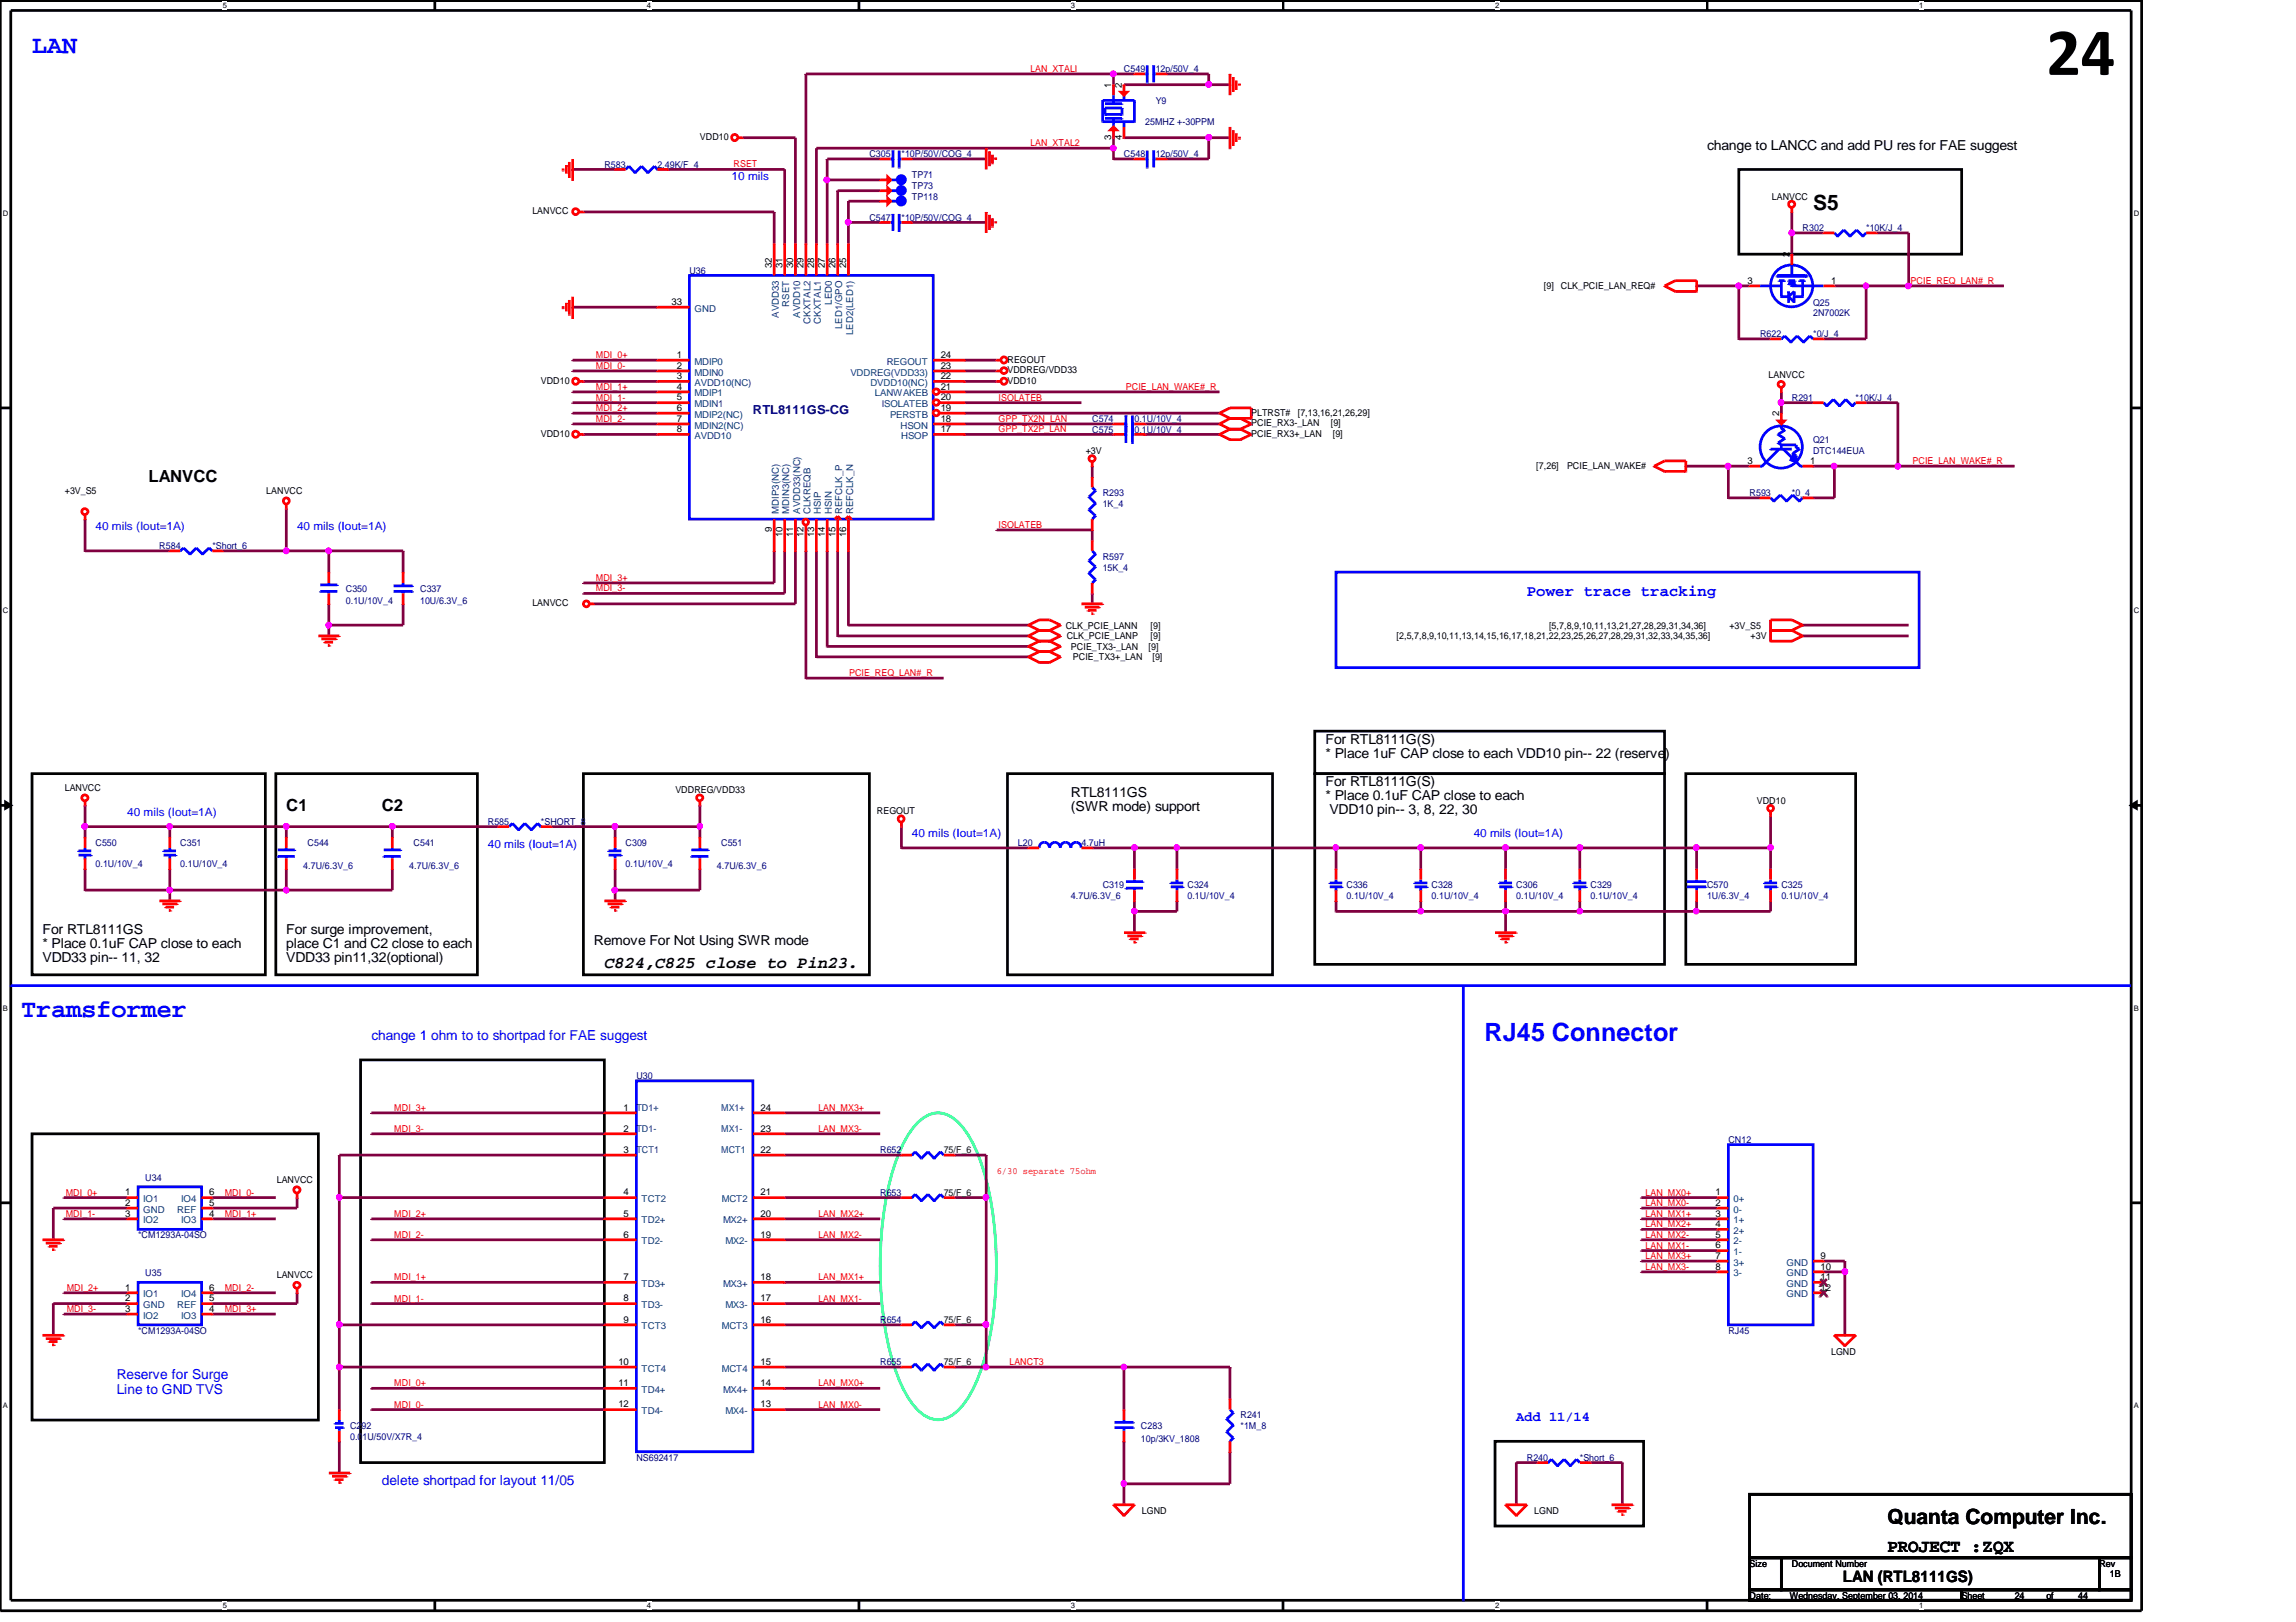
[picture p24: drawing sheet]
<svg xmlns="http://www.w3.org/2000/svg" width="297mm" height="210mm" viewBox="0 0 297 210" stroke-linecap="round" stroke-linejoin="round" font-family="sans-serif">
<defs><g id="words">
<text font-size="8.8" x="264.7" y="9.7">24</text>
<g font-size="3.3" fill="#00f">
<text x="4.1" y="6.8">LAN</text>
<text x="2.7" y="131.6">Tramsformer</text>
<text x="192.1" y="134.7">RJ45 Connector</text>
</g>
<g font-size="2.7">
<text x="234.6" y="27.2">S5</text>
<text x="244.2" y="197.3">Quanta Computer Inc.</text>
</g>
<text font-size="2.3" x="244.2" y="200.8">PROJECT :ZQX</text>
<g font-size="2.2">
<text x="19.2" y="62.4">LANVCC</text>
<text x="37" y="104.9">C1</text>
<text x="49.4" y="104.9">C2</text>
<text x="78.2" y="125.3">C824,C825 close to Pin23.</text>
</g>
<text font-size="2" fill="#00f" x="197.5" y="77.1">Power trace tracking</text>
<text font-size="2" x="238.4" y="204.8">LAN (RTL8111GS)</text>
<g font-size="1.8">
<text x="220.8" y="19.4">change to LANCC and add PU res for FAE suggest</text>
<text x="171.5" y="96.2">For RTL8111G(S)</text>
<text x="171.5" y="98">* Place 1uF CAP close to each VDD10 pin-- 22 (reserve)</text>
<text x="171.5" y="101.7">For RTL8111G(S)</text>
<text x="138.6" y="103.1">RTL8111GS</text>
<text x="138.6" y="104.9">(SWR mode) support</text>
<text x="171.5" y="103.5">* Place 0.1uF CAP close to each</text>
<text x="172" y="105.4">VDD10 pin-- 3, 8, 22, 30</text>
<text x="5.5" y="120.9">For RTL8111GS</text>
<text x="5.5" y="122.7">* Place 0.1uF CAP close to each</text>
<text x="5.5" y="124.5">VDD33 pin-- 11, 32</text>
<text x="37" y="120.9">For surge improvement,</text>
<text x="37" y="122.7">place C1 and C2 close to each</text>
<text x="37" y="124.5">VDD33 pin11,32(optional)</text>
<text x="76.8" y="122.3">Remove For Not Using SWR mode</text>
</g>
<g font-size="1.8" fill="#00f">
<text x="48" y="134.6">change 1 ohm to to shortpad for FAE suggest</text>
<text x="15.1" y="178.5">Reserve for Surge</text>
<text x="15.1" y="180.3">Line to GND TVS</text>
<text x="196.2" y="183.9">Add 11/14</text>
<text x="49.4" y="192.2">delete shortpad for layout 11/05</text>
</g>
<text font-size="1.6" fill="#000080" x="97.4" y="53.6">RTL8111GS-CG</text>
<g font-size="1.5" fill="#00f">
<text x="94.7" y="23.3">10 mils</text>
<text x="12.4" y="68.5">40 mils (Iout=1A)</text>
<text x="38.4" y="68.5">40 mils (Iout=1A)</text>
<text x="16.5" y="105.6">40 mils (Iout=1A)</text>
<text x="63.1" y="109.7">40 mils (Iout=1A)</text>
<text x="118" y="108.3">40 mils (Iout=1A)</text>
<text x="190.7" y="108.3">40 mils (Iout=1A)</text>
</g>
<g font-size="1.2" fill="#f00">
<text x="133.3" y="9.3">LAN_XTALI</text>
<text x="94.9" y="21.7">RSET</text>
<text x="133.3" y="18.9">LAN_XTAL2</text>
<text x="247.2" y="36.7">PCIE_REQ_LAN#_R</text>
<text x="77.1" y="46.4">MDI_0+</text>
<text x="77.1" y="47.8">MDI_0-</text>
<text x="77.1" y="50.5">MDI_1+</text>
<text x="77.1" y="51.9">MDI_1-</text>
<text x="77.1" y="53.2">MDI_2+</text>
<text x="129.2" y="51.9">ISOLATEB</text>
<text x="145.7" y="50.5">PCIE_LAN_WAKE#_R</text>
<text x="77.1" y="54.6">MDI_2-</text>
<text x="129.2" y="54.6">GPP_TX2N_LAN</text>
<text x="129.2" y="56">GPP_TX2P_LAN</text>
<text x="247.4" y="60.1">PCIE_LAN_WAKE#_R</text>
<text x="129.2" y="68.3">ISOLATEB</text>
<text x="77.1" y="75.2">MDI_3+</text>
<text x="77.1" y="76.5">MDI_3-</text>
<text x="109.9" y="87.5">PCIE_REQ_LAN#_R</text>
<text x="51" y="143.8">MDI_3+</text>
<text x="105.9" y="143.8">LAN_MX3+</text>
<text x="51" y="146.5">MDI_3-</text>
<text x="105.9" y="146.5">LAN_MX3-</text>
<text x="8.5" y="154.7">MDI_0+</text>
<text x="29.1" y="154.7">MDI_0-</text>
<text x="128.9" y="151.9">6/30 separate 75ohm</text>
<text x="212.9" y="154.7">LAN_MX0+</text>
<text x="8.5" y="157.5">MDI_1-</text>
<text x="29.1" y="157.5">MDI_1+</text>
<text x="51" y="157.5">MDI_2+</text>
<text x="51" y="160.2">MDI_2-</text>
<text x="105.9" y="157.5">LAN_MX2+</text>
<text x="105.9" y="160.2">LAN_MX2-</text>
<text x="212.9" y="158.8">LAN_MX2+</text>
<text x="212.9" y="161.6">LAN_MX1-</text>
<text x="212.9" y="157.5">LAN_MX1+</text>
<text x="212.9" y="160.2">LAN_MX2-</text>
<text x="212.9" y="156.1">LAN_MX0-</text>
<text x="8.6" y="167">MDI_2+</text>
<text x="29.1" y="167">MDI_2-</text>
<text x="51" y="165.7">MDI_1+</text>
<text x="105.9" y="165.7">LAN_MX1+</text>
<text x="212.9" y="164.3">LAN_MX3-</text>
<text x="212.9" y="162.9">LAN_MX3+</text>
<text x="8.6" y="169.8">MDI_3-</text>
<text x="29.1" y="169.8">MDI_3+</text>
<text x="51" y="168.4">MDI_1-</text>
<text x="105.9" y="168.4">LAN_MX1-</text>
<text x="51" y="179.4">MDI_0+</text>
<text x="105.9" y="179.4">LAN_MX0+</text>
<text x="130.6" y="176.7">LANCT3</text>
<text x="51" y="182.2">MDI_0-</text>
<text x="105.9" y="182.2">LAN_MX0-</text>
</g>
<g font-size="1.2">
<text x="143.8" y="11.3" transform="rotate(-90 143.8 11.3)">1</text>
<text x="145.1" y="11.3" transform="rotate(-90 145.1 11.3)">2</text>
<text x="90.5" y="18.1">VDD10</text>
<text x="143.8" y="18.1" transform="rotate(-90 143.8 18.1)">3</text>
<text x="145.1" y="18.1" transform="rotate(-90 145.1 18.1)">4</text>
<text x="68.9" y="27.7">LANVCC</text>
<text x="229.2" y="25.8">LANVCC</text>
<text x="99.9" y="34.7" transform="rotate(-90 99.9 34.7)">32</text>
<text x="101.2" y="34.7" transform="rotate(-90 101.2 34.7)">31</text>
<text x="102.6" y="34.7" transform="rotate(-90 102.6 34.7)">30</text>
<text x="104" y="34.7" transform="rotate(-90 104 34.7)">29</text>
<text x="105.3" y="34.7" transform="rotate(-90 105.3 34.7)">28</text>
<text x="106.7" y="34.7" transform="rotate(-90 106.7 34.7)">27</text>
<text x="108.1" y="34.7" transform="rotate(-90 108.1 34.7)">26</text>
<text x="109.5" y="34.7" transform="rotate(-90 109.5 34.7)">25</text>
<text x="231.5" y="33.3" transform="rotate(-90 231.5 33.3)">2</text>
<text x="86.9" y="39.5">33</text>
<text x="199.7" y="37.3">[9]</text>
<text x="201.9" y="37.3">CLK_PCIE_LAN_REQ#</text>
<text x="226.1" y="36.7">3</text>
<text x="236.9" y="36.7">1</text>
<text x="87.5" y="46.3">1</text>
<text x="87.5" y="47.7">2</text>
<text x="121.7" y="46.3">24</text>
<text x="121.7" y="47.7">23</text>
<text x="130.3" y="46.9">REGOUT</text>
<text x="70" y="49.7">VDD10</text>
<text x="87.5" y="49.1">3</text>
<text x="87.5" y="50.4">4</text>
<text x="87.5" y="51.8">5</text>
<text x="87.5" y="53.2">6</text>
<text x="121.7" y="51.8">20</text>
<text x="121.7" y="53.2">19</text>
<text x="121.7" y="50.4">21</text>
<text x="121.7" y="49.1">22</text>
<text x="130.3" y="48.3">VDDREG/VDD33</text>
<text x="130.3" y="49.7">VDD10</text>
<text x="161.9" y="53.8">PLTRST#</text>
<text x="167.9" y="53.8">[7,13,16,21,26,29]</text>
<text x="228.8" y="48.9">LANVCC</text>
<text x="230.2" y="53.9" transform="rotate(-90 230.2 53.9)">2</text>
<text x="70" y="56.6">VDD10</text>
<text x="87.5" y="55.9">8</text>
<text x="87.5" y="54.6">7</text>
<text x="121.7" y="55.9">17</text>
<text x="121.7" y="54.6">18</text>
<text x="140.5" y="58.7">+3V</text>
<text x="161.9" y="56.6">PCIE_RX3+_LAN</text>
<text x="161.9" y="55.2">PCIE_RX3-_LAN</text>
<text x="172.2" y="55.2">[9]</text>
<text x="172.4" y="56.6">[9]</text>
<text x="8.4" y="64">+3V_S5</text>
<text x="34.5" y="64">LANVCC</text>
<text x="198.8" y="60.7">[7,26]</text>
<text x="202.7" y="60.7">PCIE_LAN_WAKE#</text>
<text x="226.1" y="60">3</text>
<text x="234.2" y="60">1</text>
<text x="99.9" y="68.8" transform="rotate(-90 99.9 68.8)">9</text>
<text x="101.2" y="69.5" transform="rotate(-90 101.2 69.5)">10</text>
<text x="102.6" y="69.5" transform="rotate(-90 102.6 69.5)">11</text>
<text x="104" y="69.5" transform="rotate(-90 104 69.5)">12</text>
<text x="105.3" y="69.5" transform="rotate(-90 105.3 69.5)">13</text>
<text x="106.7" y="69.5" transform="rotate(-90 106.7 69.5)">14</text>
<text x="108.1" y="69.5" transform="rotate(-90 108.1 69.5)">15</text>
<text x="109.5" y="69.5" transform="rotate(-90 109.5 69.5)">16</text>
<text x="68.9" y="78.5">LANVCC</text>
<text x="137.9" y="81.4">CLK_PCIE_LANN</text>
<text x="138" y="82.7">CLK_PCIE_LANP</text>
<text x="148.8" y="81.4">[9]</text>
<text x="148.8" y="82.7">[9]</text>
<text x="180.7" y="82.7">[2,5,7,8,9,10,11,13,14,15,16,17,18,21,22,23,25,26,27,28,29,31,32,33,34,35,36]</text>
<text x="200.4" y="81.4">[5,7,8,9,10,11,13,21,27,28,29,31,34,36]</text>
<text x="223.7" y="81.4">+3V_S5</text>
<text x="226.5" y="82.7">+3V</text>
<text x="138.6" y="84.1">PCIE_TX3-_LAN</text>
<text x="138.8" y="85.5">PCIE_TX3+_LAN</text>
<text x="148.6" y="84.1">[9]</text>
<text x="149.1" y="85.5">[9]</text>
<text x="8.4" y="102.4">LANVCC</text>
<text x="87.4" y="102.6">VDDREG/VDD33</text>
<text x="113.5" y="105.4">REGOUT</text>
<text x="227.3" y="104">VDD10</text>
<text x="80.7" y="143.7">1</text>
<text x="98.4" y="143.7">24</text>
<text x="80.7" y="146.4">2</text>
<text x="80.7" y="149.2">3</text>
<text x="98.4" y="146.4">23</text>
<text x="98.4" y="149.2">22</text>
<text x="16.2" y="154.7">1</text>
<text x="27" y="154.7">6</text>
<text x="35.8" y="153.1">LANVCC</text>
<text x="80.7" y="154.7">4</text>
<text x="98.4" y="154.7">21</text>
<text x="222" y="154.7">1</text>
<text x="16.2" y="157.4">3</text>
<text x="16.2" y="156">2</text>
<text x="27" y="157.4">4</text>
<text x="27" y="156">5</text>
<text x="80.7" y="157.4">5</text>
<text x="80.7" y="160.1">6</text>
<text x="98.4" y="160.1">19</text>
<text x="98.4" y="157.4">20</text>
<text x="222" y="161.5">6</text>
<text x="222" y="158.8">4</text>
<text x="222" y="160.1">5</text>
<text x="222" y="157.4">3</text>
<text x="222" y="156">2</text>
<text x="16.2" y="167">1</text>
<text x="27" y="167">6</text>
<text x="35.8" y="165.4">LANVCC</text>
<text x="80.7" y="165.7">7</text>
<text x="98.4" y="165.7">18</text>
<text x="222" y="164.3">8</text>
<text x="222" y="162.9">7</text>
<text x="235.5" y="162.9">9</text>
<text x="235.5" y="164.3">10</text>
<text x="235.5" y="167">12</text>
<text x="235.5" y="165.7">11</text>
<text x="16.2" y="169.8">3</text>
<text x="16.2" y="168.4">2</text>
<text x="27" y="169.8">4</text>
<text x="27" y="168.4">5</text>
<text x="80.7" y="168.4">8</text>
<text x="80.7" y="171.2">9</text>
<text x="98.4" y="171.2">16</text>
<text x="98.4" y="168.4">17</text>
<text x="80" y="176.6">10</text>
<text x="80" y="179.4">11</text>
<text x="98.4" y="179.4">14</text>
<text x="98.4" y="176.6">15</text>
<text x="236.9" y="175.3">LGND</text>
<text x="80" y="182.1">12</text>
<text x="98.4" y="182.1">13</text>
<text x="147.7" y="195.9">LGND</text>
<text x="198.5" y="195.9">LGND</text>
<text x="226.4" y="202.7">Size</text>
<text x="231.8" y="202.7">Document Number</text>
<text x="271.6" y="202.7">Rev</text>
<text x="226.4" y="206.9">Date:</text>
<text x="231.6" y="206.9">Wednesday, September 03, 2014</text>
<text x="253.8" y="206.9">Sheet</text>
<text x="260.6" y="206.9">24</text>
<text x="264.7" y="206.9">of</text>
<text x="268.9" y="206.9">44</text>
<text x="273" y="204.1">1B</text>
</g>
<g font-size="1.2" fill="#000080">
<text x="145.4" y="9.4">C549</text>
<text x="149.5" y="9.4">12p/50V_4</text>
<text x="148.2" y="16.2">25MHZ +-30PPM</text>
<text x="149.5" y="13.5">Y9</text>
<text x="78.2" y="21.7">R583</text>
<text x="85" y="21.7">2.49K/F_4</text>
<text x="112.5" y="20.3">C305</text>
<text x="116.6" y="20.3">*10P/50V/COG_4</text>
<text x="118" y="23.1">TP71</text>
<text x="145.4" y="20.3">C548</text>
<text x="149.5" y="20.3">12p/50V_4</text>
<text x="112.5" y="28.6">C547</text>
<text x="116.6" y="28.6">*10P/50V/COG_4</text>
<text x="118" y="25.8">TP118</text>
<text x="118" y="24.4">TP73</text>
<text x="233.2" y="29.9">R302</text>
<text x="241.4" y="29.9">*10K/J_4</text>
<text x="89.2" y="35.4">U36</text>
<text x="234.6" y="39.5">Q25</text>
<text x="234.6" y="40.9">2N7002K</text>
<text x="227.7" y="43.6">R622</text>
<text x="234.6" y="43.6">*0/J_4</text>
<text x="231.8" y="51.9">R291</text>
<text x="240.1" y="51.9">*10K/J_4</text>
<text x="141.3" y="56">C575</text>
<text x="141.3" y="54.6">C574</text>
<text x="146.8" y="56">0.1U/10V_4</text>
<text x="146.8" y="54.6">0.1U/10V_4</text>
<text x="234.6" y="57.4">Q21</text>
<text x="234.6" y="58.7">DTC144EUA</text>
<text x="142.7" y="64.2">R293</text>
<text x="142.7" y="65.6">1K_4</text>
<text x="226.4" y="64.2">R593</text>
<text x="231.8" y="64.2">*0_4</text>
<text x="20.6" y="71.1">R584</text>
<text x="27.5" y="71.1">*Short_6</text>
<text x="44.7" y="76.6">C350</text>
<text x="54.4" y="76.6">C337</text>
<text x="142.7" y="72.4">R597</text>
<text x="142.7" y="73.8">15K_4</text>
<text x="44.7" y="78.2">0.1U/10V_4</text>
<text x="54.4" y="78.2">10U/6.3V_6</text>
<text x="63.1" y="106.7">R585</text>
<text x="70" y="106.7">*SHORT_8</text>
<text x="12.4" y="109.5">C550</text>
<text x="12.4" y="112.2">0.1U/10V_4</text>
<text x="23.3" y="109.5">C351</text>
<text x="23.3" y="112.2">0.1U/10V_4</text>
<text x="39.2" y="112.5">4.7U/6.3V_6</text>
<text x="39.8" y="109.5">C544</text>
<text x="53" y="112.5">4.7U/6.3V_6</text>
<text x="53.5" y="109.5">C541</text>
<text x="80.9" y="109.5">C309</text>
<text x="80.9" y="112.2">0.1U/10V_4</text>
<text x="92.7" y="112.5">4.7U/6.3V_6</text>
<text x="93.3" y="109.5">C551</text>
<text x="131.7" y="109.5">L20</text>
<text x="139.9" y="109.5">4.7uH</text>
<text x="138.6" y="116.3">4.7U/6.3V_6</text>
<text x="142.7" y="115">C319</text>
<text x="153.6" y="115">C324</text>
<text x="153.6" y="116.3">0.1U/10V_4</text>
<text x="174.2" y="115">C336</text>
<text x="174.2" y="116.3">0.1U/10V_4</text>
<text x="185.2" y="115">C328</text>
<text x="185.2" y="116.3">0.1U/10V_4</text>
<text x="196.2" y="115">C306</text>
<text x="196.2" y="116.3">0.1U/10V_4</text>
<text x="205.8" y="115">C329</text>
<text x="205.8" y="116.3">0.1U/10V_4</text>
<text x="220.8" y="115">C570</text>
<text x="220.8" y="116.3">1U/6.3V_4</text>
<text x="230.5" y="115">C325</text>
<text x="230.5" y="116.3">0.1U/10V_4</text>
<text x="82.3" y="139.7">U30</text>
<text x="113.9" y="149.3">R652</text>
<text x="223.6" y="147.9">CN12</text>
<text x="18.8" y="152.8">U34</text>
<text x="113.9" y="154.7">R653</text>
<text x="17.9" y="160.2">*CM1293A-04SO</text>
<text x="18.8" y="165.2">U35</text>
<text x="17.9" y="172.6">*CM1293A-04SO</text>
<text x="113.9" y="171.2">R654</text>
<text x="223.6" y="172.6">RJ45</text>
<text x="113.9" y="176.7">R655</text>
<text x="45.3" y="184.9">C292</text>
<text x="147.6" y="184.9">C283</text>
<text x="160.5" y="183.6">R241</text>
<text x="160.5" y="184.9">*1M_8</text>
<text x="45.3" y="186.3">0.01U/50V/X7R_4</text>
<text x="82.3" y="189">NS692417</text>
<text x="147.6" y="186.6">10p/3KV_1808</text>
<text x="197.5" y="189">R240</text>
<text x="204.4" y="189">*Short_6</text>
</g>
<g font-size="1.2" fill="#004080">
<text x="89.9" y="40.3">GND</text>
<text x="100.8" y="41.1" transform="rotate(-90 100.8 41.1)">AVDD33</text>
<text x="102.1" y="39.7" transform="rotate(-90 102.1 39.7)">RSET</text>
<text x="103.5" y="41.1" transform="rotate(-90 103.5 41.1)">AVDD10</text>
<text x="104.9" y="41.9" transform="rotate(-90 104.9 41.9)">CKXTAL2</text>
<text x="106.2" y="41.9" transform="rotate(-90 106.2 41.9)">CKXTAL1</text>
<text x="107.6" y="39.4" transform="rotate(-90 107.6 39.4)">LED0</text>
<text x="89.9" y="47.2">MDIP0</text>
<text x="109" y="42.5" transform="rotate(-90 109 42.5)">LED1/GPO</text>
<text x="110.4" y="43.3" transform="rotate(-90 110.4 43.3)">LED2(LED1)</text>
<text x="114.7" y="47.2">REGOUT</text>
<text x="89.9" y="50">AVDD10(NC)</text>
<text x="89.9" y="48.6">MDIN0</text>
<text x="89.9" y="51.3">MDIP1</text>
<text x="89.9" y="52.7">MDIN1</text>
<text x="110" y="48.6">VDDREG(VDD33)</text>
<text x="112.6" y="50">DVDD10(NC)</text>
<text x="113.2" y="51.3">LANWAKEB</text>
<text x="114.1" y="52.7">ISOLATEB</text>
<text x="89.9" y="56.8">AVDD10</text>
<text x="89.9" y="55.5">MDIN2(NC)</text>
<text x="89.9" y="54.1">MDIP2(NC)</text>
<text x="115.1" y="54.1">PERSTB</text>
<text x="116.5" y="55.5">HSON</text>
<text x="116.6" y="56.8">HSOP</text>
<text x="100.8" y="66.5" transform="rotate(-90 100.8 66.5)">MDIP3(NC)</text>
<text x="102.1" y="66.5" transform="rotate(-90 102.1 66.5)">MDIN3(NC)</text>
<text x="103.5" y="66.5" transform="rotate(-90 103.5 66.5)">AVDD33(NC)</text>
<text x="104.9" y="66.5" transform="rotate(-90 104.9 66.5)">CLKREQB</text>
<text x="106.2" y="66.5" transform="rotate(-90 106.2 66.5)">HSIP</text>
<text x="107.6" y="66.5" transform="rotate(-90 107.6 66.5)">HSIN</text>
<text x="109" y="66.5" transform="rotate(-90 109 66.5)">REFCLK_P</text>
<text x="110.4" y="66.5" transform="rotate(-90 110.4 66.5)">REFCLK_N</text>
<text x="82.3" y="143.8">TD1+</text>
<text x="93.3" y="143.8">MX1+</text>
<text x="82.3" y="146.5">TD1-</text>
<text x="82.3" y="149.3">TCT1</text>
<text x="93.3" y="146.5">MX1-</text>
<text x="93.3" y="149.3">MCT1</text>
<text x="18.5" y="155.6">IO1</text>
<text x="23.4" y="155.6">IO4</text>
<text x="83" y="155.6">TCT2</text>
<text x="93.4" y="155.6">MCT2</text>
<text x="224.3" y="155.6">0+</text>
<text x="18.5" y="158.3">IO2</text>
<text x="18.5" y="156.9">GND</text>
<text x="22.9" y="156.9">REF</text>
<text x="23.4" y="158.3">IO3</text>
<text x="83" y="158.3">TD2+</text>
<text x="83" y="161">TD2-</text>
<text x="93.6" y="158.3">MX2+</text>
<text x="93.8" y="161">MX2-</text>
<text x="224.3" y="159.7">2+</text>
<text x="224.3" y="161">2-</text>
<text x="224.3" y="158.3">1+</text>
<text x="224.3" y="156.9">0-</text>
<text x="18.5" y="167.9">IO1</text>
<text x="23.4" y="167.9">IO4</text>
<text x="83" y="166.5">TD3+</text>
<text x="93.6" y="166.5">MX3+</text>
<text x="224.3" y="165.2">3-</text>
<text x="224.3" y="163.8">3+</text>
<text x="224.3" y="162.4">1-</text>
<text x="231.1" y="163.8">GND</text>
<text x="231.1" y="165.2">GND</text>
<text x="231.1" y="167.9">GND</text>
<text x="231.1" y="166.5">GND</text>
<text x="18.5" y="170.6">IO2</text>
<text x="18.5" y="169.3">GND</text>
<text x="22.9" y="169.3">REF</text>
<text x="23.4" y="170.6">IO3</text>
<text x="83" y="172">TCT3</text>
<text x="83" y="169.3">TD3-</text>
<text x="93.4" y="172">MCT3</text>
<text x="93.8" y="169.3">MX3-</text>
<text x="83" y="177.5">TCT4</text>
<text x="93.4" y="177.5">MCT4</text>
<text x="83" y="183">TD4-</text>
<text x="83" y="180.3">TD4+</text>
<text x="93.6" y="180.3">MX4+</text>
<text x="93.8" y="183">MX4-</text>
</g>
<g font-size="1.2" fill="#004000">
<text x="122.1" y="149.3">75/F_6</text>
<text x="122.1" y="154.7">75/F_6</text>
<text x="122.1" y="171.2">75/F_6</text>
<text x="122.1" y="176.7">75/F_6</text>
</g>
<g font-size="1">
<text x="28.8" y="1">5</text>
<text x="83.7" y="1">4</text>
<text x="138.6" y="1">3</text>
<text x="193.4" y="1">2</text>
<text x="248.3" y="1">1</text>
<text x=".4" y="27.9">D</text>
<text x="276.1" y="27.9">D</text>
<text x=".4" y="79.4">C</text>
<text x="276.1" y="79.4">C</text>
<text x=".4" y="130.8">B</text>
<text x="276.1" y="130.8">B</text>
<text x=".4" y="182.2">A</text>
<text x="276.1" y="182.2">A</text>
<text x="28.8" y="208.1">5</text>
<text x="83.7" y="208.1">4</text>
<text x="138.6" y="208.1">3</text>
<text x="193.4" y="208.1">2</text>
<text x="248.3" y="208.1">1</text>
</g>
</g></defs>
<path d="M0 0h277.1" fill="none" stroke="#000" stroke-width="1.1"/>
<path d="M0 0v208.4h277.1v-208.4M1.4 1.4h274.3v205.7h-274.3z" fill="none" stroke="#000" stroke-width=".35"/>
<g fill="#fff">
<path d="M28.8 .1h.6v1.1h-.6z"/>
<path d="M28.8 207.2h.6v1.1h-.6z"/>
</g>
<path d="M56.3 0v1.4M56.3 207.1v1.3" fill="none" stroke="#000" stroke-width=".35"/>
<g fill="#fff">
<path d="M83.7 .1h.5v1.1h-.5z"/>
<path d="M83.7 207.2h.5v1.1h-.5z"/>
</g>
<path d="M111.1 0v1.4M111.1 207.1v1.3" fill="none" stroke="#000" stroke-width=".35"/>
<g fill="#fff">
<path d="M138.6 .1h.5v1.1h-.5z"/>
<path d="M138.6 207.2h.5v1.1h-.5z"/>
</g>
<path d="M166 0v1.4M166 207.1v1.3" fill="none" stroke="#000" stroke-width=".35"/>
<g fill="#fff">
<path d="M193.4 .1h.6v1.1h-.6z"/>
<path d="M193.4 207.2h.6v1.1h-.6z"/>
</g>
<path d="M220.8 0v1.4M220.8 207.1v1.3" fill="none" stroke="#000" stroke-width=".35"/>
<g fill="#fff">
<path d="M248.3 .1h.5v1.1h-.5z"/>
<path d="M248.3 207.2h.5v1.1h-.5z"/>
<path d="M.4 27.1h.7v1.1h-.7z"/>
<path d="M276.1 27.1h.7v1.1h-.7z"/>
<path d="M.4 78.5h.7v1.1h-.7z"/>
<path d="M276.1 78.5h.7v1.1h-.7z"/>
</g>
<path d="M0 52.8h1.4M275.7 52.8h1.4" fill="none" stroke="#000" stroke-width=".35"/>
<g fill="#fff">
<path d="M.4 129.9h.6v1.1h-.6z"/>
<path d="M276.1 129.9h.6v1.1h-.6z"/>
</g>
<path d="M0 104.2h1.4M.7 103.8l.7 .4-.7 .4zM275.7 104.2l.7-.4v.8zM275.7 104.2h1.4" fill="none" stroke="#000" stroke-width=".35"/>
<path d="M.7 103.8l.7 .4-.7 .4zM275.7 104.2l.7-.4v.8z" fill="#000"/>
<g fill="#fff">
<path d="M.4 181.4h.6v1.1h-.6z"/>
<path d="M276.1 181.4h.6v1.1h-.6z"/>
</g>
<g fill="none" stroke="#000" stroke-width=".35">
<path d="M225 21.9h28.8v11h-28.8zM170.1 94.6h45.2v5.5h-45.2zM4.1 100.1h30.2v26.1h-30.2zM35.7 100.1h26.1v26.1h-26.1zM75.5 100.1h37v26.1h-37zM130.3 100.1h34.3v26.1h-34.3zM170.1 100.1h45.2v24.7h-45.2zM218.1 100.1h22v24.7h-22zM46.6 137.2h31.6v52.1h-31.6zM0 155.7h1.4M4.1 146.7h37.1v37.1h-37.1zM275.7 155.7h1.4"/>
<path d="M193.4 186.5h19.2v11h-19.2z"/>
</g>
<path d="M172.8 74h75.5v12.4h-75.5zM1.4 127.6h274.3M189.3 127.6v79.5" fill="none" stroke="#00f" stroke-width=".35"/>
<path d="M119 145a3.3 3.3 0 0 1 4.7 0 15 15 0 0 1 3.7 7.1 47.9 47.9 0 0 1 0 23.5 15 15 0 0 1-3.7 7.1 3.3 3.3 0 0 1-4.7 0 15 15 0 0 1-3.7-7.1 48.4 48.4 0 0 1 0-23.5 15 15 0 0 1 3.7-7.1z" fill="none" stroke="#00ff80" stroke-width=".35"/>
<path d="M50.8 107h13.7" fill="none" stroke="#800040" stroke-width=".35"/>
<circle cx="50.8" cy="106.9" r=".26" fill="#f0f"/>
<circle cx="50.8" cy="106.9" r=".26" fill="none" stroke="#f0f" stroke-width=".35"/>
<path d="M11 108.3v-1.3h11v1.3M11 112.4v2.8M22 112.4v4.2M141.3 109.7h5.5M204.4 116.6v1.3" fill="none" stroke="#800040" stroke-width=".35"/>
<circle cx="146.8" cy="109.7" r=".26" fill="#f0f"/>
<circle cx="146.8" cy="109.7" r=".26" fill="none" stroke="#f0f" stroke-width=".35"/>
<path d="M146.8 109.7v2.7M146.8 117.9v2.8M219.5 116.6v1.3" fill="none" stroke="#800040" stroke-width=".35"/>
<circle cx="146.8" cy="117.9" r=".25" fill="#f0f"/>
<circle cx="146.8" cy="117.9" r=".25" fill="none" stroke="#f0f" stroke-width=".35"/>
<path d="M146.8 116.6v1.3h5.5v-1.3M146.8 109.7h5.5v2.7M204.4 117.9h15.1" fill="none" stroke="#800040" stroke-width=".35"/>
<circle cx="219.5" cy="117.9" r=".25" fill="#f0f"/>
<circle cx="219.5" cy="117.9" r=".25" fill="none" stroke="#f0f" stroke-width=".35"/>
<circle cx="204.4" cy="117.9" r=".25" fill="#f0f"/>
<circle cx="204.4" cy="117.9" r=".25" fill="none" stroke="#f0f" stroke-width=".35"/>
<path d="M11 104.2v2.8M212.3 159.1h9.9M212.3 157.7h9.9M212.3 155h9.9M212.3 156.3h9.9M212.3 164.6h9.9M212.3 163.2h9.9M212.3 161.8h9.9M212.3 160.4h9.9" fill="none" stroke="#800040" stroke-width=".35"/>
<circle cx="11" cy="106.9" r=".26" fill="#f0f"/>
<circle cx="11" cy="106.9" r=".26" fill="none" stroke="#f0f" stroke-width=".35"/>
<path d="M79.6 107v1.3M90.5 112.4v2.8h-10.9v1.4M116.6 107v2.7M229.1 105.6v4.1" fill="none" stroke="#800040" stroke-width=".35"/>
<circle cx="79.5" cy="115.2" r=".26" fill="#f0f"/>
<circle cx="79.5" cy="115.2" r=".26" fill="none" stroke="#f0f" stroke-width=".35"/>
<path d="M90.5 104.2v2.8" fill="none" stroke="#800040" stroke-width=".35"/>
<path d="M90.4 106.7h.1l.2 .1v.3l-.2 .1-.1-.1z" fill-rule="evenodd" fill="#f0f"/>
<path d="M90.4 106.7h.1l.2 .1v.3l-.2 .1-.1-.1z" fill="none" stroke="#f0f" stroke-width=".35"/>
<path d="M79.6 107h10.9" fill="none" stroke="#800040" stroke-width=".35"/>
<circle cx="79.5" cy="106.9" r=".26" fill="#f0f"/>
<circle cx="79.5" cy="106.9" r=".26" fill="none" stroke="#f0f" stroke-width=".35"/>
<path d="M71.3 107h8.3M90.5 107v1.3M43.9 149.5h34.3M43.9 155v16.4" fill="none" stroke="#800040" stroke-width=".35"/>
<circle cx="43.9" cy="154.9" r=".26" fill="#f0f"/>
<circle cx="43.9" cy="154.9" r=".26" fill="none" stroke="#f0f" stroke-width=".35"/>
<path d="M43.9 149.5v5.5h34.3M43.9 171.4v11M43.9 176.9h34.3M43.9 186.5v4.1" fill="none" stroke="#800040" stroke-width=".35"/>
<circle cx="43.9" cy="176.9" r=".26" fill="#f0f"/>
<circle cx="43.9" cy="176.9" r=".26" fill="none" stroke="#f0f" stroke-width=".35"/>
<path d="M43.9 171.4h34.3" fill="none" stroke="#800040" stroke-width=".35"/>
<circle cx="43.9" cy="171.4" r=".26" fill="#f0f"/>
<circle cx="43.9" cy="171.4" r=".26" fill="none" stroke="#f0f" stroke-width=".35"/>
<path d="M11 115.2h11M79.6 112.4v2.8M238.7 164.6v8.2" fill="none" stroke="#800040" stroke-width=".35"/>
<circle cx="238.7" cy="164.6" r=".26" fill="#f0f"/>
<circle cx="238.7" cy="164.6" r=".26" fill="none" stroke="#f0f" stroke-width=".35"/>
<g fill="none" stroke="#800040" stroke-width=".35">
<path d="M11 67.2v4.1h11M37 65.8v5.5h-8.2M8.3 155h8.2M8.3 157.7h8.2M16.5 156.3h-9.6v4.1M27.5 155h8.2M27.5 157.7h8.2M38.4 155v1.3h-10.9M8.3 170.1h8.2M8.3 167.3h8.2M16.5 168.7h-9.6v4.1M27.5 170.1h8.2"/>
<path d="M27.5 167.3h8.2M38.4 167.3v1.4h-10.9"/>
</g>
<circle cx="37" cy="71.3" r=".26" fill="#f0f"/>
<circle cx="37" cy="71.3" r=".26" fill="none" stroke="#f0f" stroke-width=".35"/>
<path d="M37 71.3h15.2v2.7M42.5 71.3v2.7M42.5 80.9v1.4" fill="none" stroke="#800040" stroke-width=".35"/>
<path d="M42.3 71.1l.2-.1 .2 .1v.4h-.2h-.2z" fill-rule="evenodd" fill="#f0f"/>
<path d="M42.3 71.1l.2-.1 .2 .1v.4h-.2h-.2z" fill="none" stroke="#f0f" stroke-width=".35"/>
<path d="M42.5 78.1v2.8h9.7v-2.8" fill="none" stroke="#800040" stroke-width=".35"/>
<path d="M42.3 80.7l.2-.1 .2 .2v.3l-.2 .1-.2-.1z" fill-rule="evenodd" fill="#f0f"/>
<path d="M42.3 80.7l.2-.1 .2 .2v.3l-.2 .1-.2-.1z" fill="none" stroke="#f0f" stroke-width=".35"/>
<g fill="none" stroke="#800040" stroke-width=".35">
<path d="M74.1 21.9h5.5M74.1 39.8h10.9M86.4 21.9h15.1v9.6M74.1 54.9h10.9M74.1 46.6h10.9M74.1 48h10.9M74.1 50.7h10.9M74.1 52.1h10.9M74.1 53.5h10.9M124.8 46.6h4.1M124.8 48h4.1M148.2 54.9h9.6"/>
<path d="M148.2 56.2h9.6M100.2 71.3v4.1M101.5 71.3v5.5M204.4 109.7h15.1"/>
</g>
<circle cx="219.5" cy="109.7" r=".26" fill="#f0f"/>
<circle cx="219.5" cy="109.7" r=".26" fill="none" stroke="#f0f" stroke-width=".35"/>
<circle cx="204.4" cy="109.7" r=".26" fill="#f0f"/>
<circle cx="204.4" cy="109.7" r=".26" fill="none" stroke="#f0f" stroke-width=".35"/>
<path d="M116.6 109.7h16.5M152.3 109.7h20.5M194.8 117.9h9.6M204.4 109.7v2.7M219.5 109.7v2.7" fill="none" stroke="#800040" stroke-width=".35"/>
<path d="M152.1 109.5l.1-.1 .2 .1v.4h-.2h-.1z" fill-rule="evenodd" fill="#f0f"/>
<path d="M152.1 109.5l.1-.1 .2 .1v.4h-.2h-.1z" fill="none" stroke="#f0f" stroke-width=".35"/>
<path d="M183.8 109.7h-11v2.7" fill="none" stroke="#800040" stroke-width=".35"/>
<circle cx="183.8" cy="109.7" r=".26" fill="#f0f"/>
<circle cx="183.8" cy="109.7" r=".26" fill="none" stroke="#f0f" stroke-width=".35"/>
<path d="M172.6 109.5l.2-.1 .2 .1v.4h-.2h-.2z" fill-rule="evenodd" fill="#f0f"/>
<path d="M172.6 109.5l.2-.1 .2 .1v.4h-.2h-.2z" fill="none" stroke="#f0f" stroke-width=".35"/>
<path d="M194.8 109.7h-11v2.7" fill="none" stroke="#800040" stroke-width=".35"/>
<circle cx="194.8" cy="109.7" r=".26" fill="#f0f"/>
<circle cx="194.8" cy="109.7" r=".26" fill="none" stroke="#f0f" stroke-width=".35"/>
<path d="M172.8 116.6v1.3h11M204.4 109.7h-9.6v2.7" fill="none" stroke="#800040" stroke-width=".35"/>
<circle cx="183.8" cy="117.9" r=".25" fill="#f0f"/>
<circle cx="183.8" cy="117.9" r=".25" fill="none" stroke="#f0f" stroke-width=".35"/>
<path d="M183.8 116.6v1.3h11v-1.3" fill="none" stroke="#800040" stroke-width=".35"/>
<circle cx="194.8" cy="117.9" r=".25" fill="#f0f"/>
<circle cx="194.8" cy="117.9" r=".25" fill="none" stroke="#f0f" stroke-width=".35"/>
<g fill="none" stroke="#800040" stroke-width=".35">
<path d="M75.5 27.4h24.7v4.1M107 23.3v8.2M107 20.6h6.9M118 20.6h9.6M75.5 49.4h9.5M75.5 56.2h9.5M124.8 49.4h4.1M124.8 56.2h19.3M124.8 53.5h33M124.8 54.9h19.3M75.5 75.4h24.7M75.5 76.8h26"/>
<path d="M102.9 71.3v6.8h-26.1M104.3 71.3v16.5M105.6 71.3v13.7h27.5M107 71.3v12.4h26.1M108.4 71.3v11h24.7M109.8 71.3v9.6h23.3M194.8 117.9v2.8"/>
</g>
<circle cx="107" cy="23.3" r=".26" fill="#f0f"/>
<circle cx="107" cy="23.3" r=".26" fill="none" stroke="#f0f" stroke-width=".35"/>
<path d="M104.3 9.6v21.9M105.6 19.2v12.3M108.4 24.7v6.8M109.8 28.8h4.1M113.9 26h-4.1v5.5M118 28.8h9.6M124.8 50.7h33M124.8 52.1h15.1" fill="none" stroke="#800040" stroke-width=".35"/>
<circle cx="109.7" cy="28.8" r=".25" fill="#f0f"/>
<circle cx="109.7" cy="28.8" r=".25" fill="none" stroke="#f0f" stroke-width=".35"/>
<path d="M107 20.6v2.7h6.9M108.4 24.7h5.5M22 107h15v1.3M37 112.4v2.8" fill="none" stroke="#800040" stroke-width=".35"/>
<circle cx="37" cy="106.9" r=".26" fill="#f0f"/>
<circle cx="37" cy="106.9" r=".26" fill="none" stroke="#f0f" stroke-width=".35"/>
<path d="M21.8 106.7h.1l.2 .1v.3l-.2 .1-.1-.1z" fill-rule="evenodd" fill="#f0f"/>
<path d="M21.8 106.7h.1l.2 .1v.3l-.2 .1-.1-.1z" fill="none" stroke="#f0f" stroke-width=".35"/>
<path d="M22 115.2h15" fill="none" stroke="#800040" stroke-width=".35"/>
<circle cx="37" cy="115.2" r=".26" fill="#f0f"/>
<circle cx="37" cy="115.2" r=".26" fill="none" stroke="#f0f" stroke-width=".35"/>
<path d="M21.8 115l.1-.1 .2 .1v.4h-.2h-.1z" fill-rule="evenodd" fill="#f0f"/>
<path d="M21.8 115l.1-.1 .2 .1v.4h-.2h-.1z" fill="none" stroke="#f0f" stroke-width=".35"/>
<path d="M219.5 109.7h9.6v2.7M229.1 116.6v1.3h-9.6" fill="none" stroke="#800040" stroke-width=".35"/>
<circle cx="229.1" cy="109.7" r=".26" fill="#f0f"/>
<circle cx="229.1" cy="109.7" r=".26" fill="none" stroke="#f0f" stroke-width=".35"/>
<path d="M144.1 9.6h2.7M145.4 17.8h13.7M145.4 11h11M144.1 20.6h2.7M150.9 20.6h5.5M37 107h13.8v1.3M50.8 112.4v2.8h-13.8M235.9 163.2h2.8v1.4h-2.8" fill="none" stroke="#800040" stroke-width=".35"/>
<circle cx="156.4" cy="17.8" r=".26" fill="#f0f"/>
<circle cx="156.4" cy="17.8" r=".26" fill="none" stroke="#f0f" stroke-width=".35"/>
<path d="M150.9 9.6h5.5v1.4h2.7" fill="none" stroke="#800040" stroke-width=".35"/>
<circle cx="156.4" cy="10.9" r=".26" fill="#f0f"/>
<circle cx="156.4" cy="10.9" r=".26" fill="none" stroke="#f0f" stroke-width=".35"/>
<path d="M104.3 9.6h39.8" fill="none" stroke="#800040" stroke-width=".35"/>
<circle cx="144" cy="9.6" r=".26" fill="#f0f"/>
<circle cx="144" cy="9.6" r=".26" fill="none" stroke="#f0f" stroke-width=".35"/>
<path d="M105.6 19.2h38.5" fill="none" stroke="#800040" stroke-width=".35"/>
<circle cx="144" cy="19.2" r=".26" fill="#f0f"/>
<circle cx="144" cy="19.2" r=".26" fill="none" stroke="#f0f" stroke-width=".35"/>
<g fill="none" stroke="#800040" stroke-width=".35">
<path d="M96.1 17.8h6.8v13.7M144.1 9.6v1.4M144.1 17.8v2.8M156.4 17.8v2.8M219.5 37h5.5v6.9M231.8 27.4v2.7M241.4 37v6.9h-5.5M128.9 68.6h12.4v1.3M141.3 60.3v1.4M141.3 76.8v1.3M233.2 80.9h13.7M233.2 82.3h13.7"/>
<path d="M48 157.7h30.2M48 146.7h30.2M48 144h30.2M101.5 157.7h12.4M101.5 146.7h12.4M101.5 144h12.4M48 179.7h30.2M48 165.9h30.2M48 168.7h30.2M48 160.4h30.2M101.5 179.7h12.4M101.5 165.9h12.4"/>
<path d="M101.5 168.7h12.4M101.5 160.4h12.4M48 182.4h30.2M101.5 182.4h12.4"/>
</g>
<circle cx="225" cy="37" r=".26" fill="#f0f"/>
<circle cx="225" cy="37" r=".26" fill="none" stroke="#f0f" stroke-width=".35"/>
<path d="M241.4 37h5.5M225 43.9h4.1" fill="none" stroke="#800040" stroke-width=".35"/>
<path d="M241.2 36.8l.2-.1 .2 .2v.3l-.2 .1-.2-.1z" fill-rule="evenodd" fill="#f0f"/>
<path d="M241.2 36.8l.2-.1 .2 .2v.3l-.2 .1-.2-.1z" fill="none" stroke="#f0f" stroke-width=".35"/>
<circle cx="246.9" cy="37" r=".26" fill="#f0f"/>
<circle cx="246.9" cy="37" r=".26" fill="none" stroke="#f0f" stroke-width=".35"/>
<path d="M225 37h1.4M237.3 37h4.1M245.5 52.1v8.2" fill="none" stroke="#800040" stroke-width=".35"/>
<circle cx="245.5" cy="60.3" r=".26" fill="#f0f"/>
<circle cx="245.5" cy="60.3" r=".26" fill="none" stroke="#f0f" stroke-width=".35"/>
<path d="M237.3 60.3h8.2" fill="none" stroke="#800040" stroke-width=".35"/>
<circle cx="237.3" cy="60.3" r=".26" fill="#f0f"/>
<circle cx="237.3" cy="60.3" r=".26" fill="none" stroke="#f0f" stroke-width=".35"/>
<path d="M230.5 52.1v1.4M245.5 60.3h15.1" fill="none" stroke="#800040" stroke-width=".35"/>
<circle cx="230.4" cy="52.1" r=".26" fill="#f0f"/>
<circle cx="230.4" cy="52.1" r=".26" fill="none" stroke="#f0f" stroke-width=".35"/>
<path d="M218.1 60.3h8.3M223.6 60.3v4.1h4.1M234.6 60.3h2.7v4.1h-2.7M104.3 87.8h17.8" fill="none" stroke="#800040" stroke-width=".35"/>
<circle cx="223.6" cy="60.3" r=".26" fill="#f0f"/>
<circle cx="223.6" cy="60.3" r=".26" fill="none" stroke="#f0f" stroke-width=".35"/>
<path d="M235.9 30.1h-4.1v2.8M246.9 30.1v6.9" fill="none" stroke="#800040" stroke-width=".35"/>
<circle cx="231.8" cy="30.1" r=".26" fill="#f0f"/>
<circle cx="231.8" cy="30.1" r=".26" fill="none" stroke="#f0f" stroke-width=".35"/>
<path d="M242.8 30.1h4.1M246.9 37h12.3M230.5 50.7v1.4h4.1M241.4 52.1h4.1M101.5 149.5h15.1M101.5 155h15.1M101.5 176.9h15.1M101.5 171.4h15.1M127.6 176.9h17.8M198.9 189.3h-2.7v5.4M209.9 189.3v5.4" fill="none" stroke="#800040" stroke-width=".35"/>
<circle cx="127.5" cy="176.9" r=".26" fill="#f0f"/>
<circle cx="127.5" cy="176.9" r=".26" fill="none" stroke="#f0f" stroke-width=".35"/>
<path d="M145.2 176.7h.2l.2 .1-.1 .3-.1 .1-.2-.1z" fill-rule="evenodd" fill="#f0f"/>
<path d="M145.2 176.7h.2l.2 .1-.1 .3-.1 .1-.2-.1z" fill="none" stroke="#f0f" stroke-width=".35"/>
<path d="M145.4 176.9v5.5M159.1 176.9v4.1M145.4 186.5v5.5h13.7v-4.1" fill="none" stroke="#800040" stroke-width=".35"/>
<path d="M145.2 191.8l.2-.1 .2 .1-.1 .4h-.1h-.2z" fill-rule="evenodd" fill="#f0f"/>
<path d="M145.2 191.8l.2-.1 .2 .1-.1 .4h-.1h-.2z" fill="none" stroke="#f0f" stroke-width=".35"/>
<path d="M123.5 149.5h4.1M127.6 155v21.9h-4.1M123.5 171.4h4.1M145.4 176.9h13.7M145.4 192v2.7" fill="none" stroke="#800040" stroke-width=".35"/>
<circle cx="127.5" cy="171.4" r=".26" fill="#f0f"/>
<circle cx="127.5" cy="171.4" r=".26" fill="none" stroke="#f0f" stroke-width=".35"/>
<circle cx="127.5" cy="154.9" r=".26" fill="#f0f"/>
<circle cx="127.5" cy="154.9" r=".26" fill="none" stroke="#f0f" stroke-width=".35"/>
<path d="M127.6 149.5v5.5h-4.1M205.8 189.3h4.1" fill="none" stroke="#800040" stroke-width=".35"/>
<g fill="none" stroke="#f00" stroke-width=".35">
<path d="M95.5 17.8h.6M127.6 19.2v2.7M128 19.6v1.9M144.1 11v1.3M145.4 16.4v1.4M159.1 9.6v2.7M159.1 16.4v2.8M159.6 10v1.9M159.6 16.8v2M159.9 10.4v1.1M159.9 17.3v1.1M160.4 10.8v.3"/>
<path d="M160.4 17.7v.2M72.9 21.8v.3M72.9 39.6v.3M73.3 21.4v1.1M73.3 39.2v1.1M73.7 21v1.9M73.7 38.8v1.9M74.1 20.6v2.7M74.1 38.4v2.7M74.9 27.4h.6M127.6 27.4v2.7M128 27.8v2"/>
<path d="M128.4 20v1.1M128.4 28.2v1.1M128.8 20.4v.3M128.8 28.7v.2M215.3 37l1.4-.7h2.8v1.4h-2.8zM231.8 26.9v.5M74.9 49.4h.6M74.9 56.2h.6M128.9 48h.6M128.9 46.6h.6M128.9 49.4h.6M141.3 59.8v.5"/>
<path d="M144.1 56.2h1.3M146.8 56.2h1.4M157.8 53.5l1.3-.7h2.8v1.3h-2.8zM159.1 55.5l-1.3 .7 1.3 .7h1.4l1.4-.7-1.4-.7M159.1 55.5h1.4M159.1 54.1l-1.3 .8 1.3 .6M160.5 54.1l1.4 .8-1.4 .6M230.5 50.2v.5M11 66.6v.6M37 65.3v.5M42.5 74v1.4M42.5 76.8v1.3"/>
<path d="M76.3 78.1h.5M139.9 78.1h2.8M140.3 78.6h1.9M140.8 79h1.1M141.2 79.4h.2M214 60.3l1.3-.7h2.8v1.4h-2.8zM41.2 82.3h2.7M41.6 82.7h1.9M42 83.1h1.1M42.4 83.5h.3M134.4 81.6l-1.3-.7 1.3-.7h1.4l1.4 .7-1.4 .7M134.4 81.6h1.4"/>
<path d="M134.4 83h1.4M134.4 83l-1.3 .7 1.3 .6M134.4 84.3h1.4M134.4 84.3l-1.3 .7 1.3 .7h1.4l1.4-.7-1.4-.7M134.4 81.6l-1.3 .7 1.3 .7M135.8 83l1.4 .7-1.4 .6M135.8 81.6l1.4 .7-1.4 .7M229.1 80.2h2.7l1.4 .7-1.4 .7 1.4 .7-1.4 .7h-2.7zM229.1 81.6h2.7M11 103.7v.5M20.6 116.6h2.7M21 117h1.9"/>
<path d="M21.4 117.4h1.1M21.8 117.8h.3M22 108.3v1.4M22 111.1v1.3M78.2 116.6h2.7M78.6 117h1.9M79 117.4h1.1M79.5 117.8h.2M90.5 103.7v.5M116.6 106.4v.6M219.5 112.4v1.4M219.5 115.2v1.4"/>
<path d="M229.1 105v.6M145.4 120.7h2.8M145.8 121.1h1.9M146.2 121.5h1.1M146.6 121.9h.3M193.4 120.7h2.8M193.8 121.1h1.9M194.2 121.5h1.1M194.6 121.9h.3M38.4 154.4v.6M5.5 160.4h2.8M5.5 172.8h2.8"/>
<path d="M5.9 160.9h1.9M5.9 173.2h1.9M6.3 161.3h1.1M6.3 173.6h1.1M6.7 161.7h.3M6.7 174h.3M38.4 166.8v.5M237.3 172.8h2.8l-1.4 1.4zM42.5 190.6h2.8M43 191.1h1.9M43.3 191.5h1.1M43.8 191.9h.3"/>
<path d="M43.9 182.4v1.4M43.9 185.2v1.3M144.1 194.7h2.7l-1.4 1.4zM194.8 194.7h2.7l-1.3 1.4zM198.9 189.3h1.4M204.4 189.3h1.4M208.5 194.7h2.7M208.9 195.2h1.9M209.3 195.6h1.1M209.8 196h.2"/>
<circle cx="95.1" cy="17.8" r=".4"/>
<circle cx="74.5" cy="27.4" r=".39"/>
<circle cx="231.8" cy="26.4" r=".4"/>
<circle cx="74.5" cy="49.3" r=".4"/>
<circle cx="74.5" cy="56.2" r=".4"/>
<circle cx="129.9" cy="46.6" r=".4"/>
<circle cx="129.9" cy="49.3" r=".4"/>
<circle cx="129.9" cy="48" r=".39"/>
<circle cx="141.3" cy="59.3" r=".39"/>
<circle cx="230.4" cy="49.7" r=".39"/>
<circle cx="11" cy="66.2" r=".39"/>
<circle cx="37" cy="64.8" r=".39"/>
<circle cx="75.9" cy="78.1" r=".38"/>
<circle cx="11" cy="103.2" r=".39"/>
<circle cx="90.5" cy="103.2" r=".39"/>
<circle cx="116.6" cy="106" r=".39"/>
<circle cx="229.1" cy="104.6" r=".38"/>
<circle cx="38.4" cy="154" r=".4"/>
<circle cx="38.4" cy="166.3" r=".39"/>
</g>
<path d="M226.4 193.4h49.3v8.2h-49.3zM226.4 201.6h4.1v4.1h-4.1zM226.4 205.7h27.4v1.4h-27.4zM230.5 201.6h41.1v4.1h-41.1zM253.8 205.7h21.9v1.4h-21.9zM271.6 201.6h4.1v4.1h-4.1z" fill="none" stroke="#000" stroke-width=".35"/>
<g fill="none" stroke="#00f" stroke-width=".35">
<path d="M142.7 13h4.1v2.7h-4.1zM143 14h2.2v.8h-2.2zM143 15.3h2.2M143 13.4h2.2M144.1 12.3v1.1M144.1 15.3v1.1M145.4 12.3v.7M145.4 15.7v.7M145.4 56.2h.3M145.7 55.1v2.2M146.5 56.2h.3M146.5 55.1v2.2"/>
<path d="M41.4 76.5h2.2M41.4 75.7h2.2M42.5 75.4v.3M42.5 76.5v.3M21.2 110.1h1.6M21.2 110.7h1.6M22 109.7v.4M22 110.7v.4M218.2 114.8h2.5M218.2 114.1h2.5M219.5 113.8v.3M219.5 114.8v.4"/>
<path d="M43.3 184.7h1.1M43.3 184.2h1.1M43.9 183.8v.4M43.9 184.7v.5M200.3 189.3l.4-.5 .8 .9 .8-.9 .9 .9 .8-.9 .4 .5"/>
</g>
<path d="M145 11.9h.8l-.4 .4z" fill="#f00"/>
<path d="M145 11.9h.8l-.4 .4zM145.4 11v1.3" fill="none" stroke="#f00" stroke-width=".35"/>
<path d="M143.7 16.8l.4-.4 .3 .4z" fill="#f00"/>
<g fill="none" stroke="#f00" stroke-width=".35">
<path d="M143.7 16.8l.4-.4 .3 .4zM144.1 16.4v1.4M120.7 56.2h4.1M120.7 54.9h4.1M105.6 67.2v4.1M107 67.2v4.1M108 67.2l.4-.4 .4 .4M108.4 67.2v4.1M109.4 67.2l.4-.4 .3 .4M109.8 67.2v4.1M141.3 69.9v1.4M141.3 75.4v1.4"/>
<path d="M90.5 108.3v1.4M90.5 111.1v1.3M204.4 112.4v1.4M204.4 115.2v1.4M222.2 159.1h1.4M222.2 157.7h1.4M222.2 156.3h1.4M222.2 155h1.4M222.2 164.6h1.4M222.2 163.2h1.4M222.2 161.8h1.4M222.2 160.4h1.4"/>
<path d="M234.6 164.6h1.3M234.6 163.2h1.3M234.6 167.3h1.3M234.6 165.9h1.3M145.4 182.4v1.4M145.4 185.2v1.3M159.1 181v1.4M159.1 186.5v1.4"/>
</g>
<g fill="none" stroke="#00f" stroke-width=".35">
<path d="M89.2 35.6h31.5v31.6h-31.5zM141.3 71.3l.4 .4-.8 .9 .8 .8-.8 .8 .8 .8-.4 .4M89.4 110h2.2M89.4 110.8h2.2M90.5 109.7v.3M90.5 110.8v.3M203.6 114.3h1.6M203.6 114.8h1.6M204.4 113.8v.5M204.4 114.8v.4M223.6 148.1h11v23.3h-11zM144.2 184.7h2.4"/>
<path d="M144.2 184.1h2.4M145.4 183.8v.3M145.4 184.7v.5M159.1 182.4l.5 .4-.9 .8 .9 .8-.9 .9 .9 .8-.5 .4"/>
</g>
<path d="M235.5 166.9l.9 .9M235.5 165.5l.9 .9M236.3 166.9l-.8 .9M236.3 165.5l-.8 .9" fill="none" stroke="#804000" stroke-width=".35"/>
<circle cx="104.2" cy="67.6" r=".38" fill="#fff"/>
<g fill="none" stroke="#f00" stroke-width=".35">
<path d="M85 39.8h4.2M107 31.5v4.1M85 49.4h4.2M85 46.6h4.2M85 48h4.2M85 56.2h4.2M85 50.7h4.2M85 52.1h4.2M85 53.5h4.2M85 54.9h4.2M120.7 46.6h4.1M120.7 48h4.1"/>
<path d="M100.2 67.2v4.1M101.5 67.2v4.1M102.9 67.2v4.1M104.3 68v3.3"/>
<circle cx="104.2" cy="67.6" r=".38"/>
</g>
<circle cx="121.1" cy="52.1" r=".37" fill="#fff"/>
<g fill="none" stroke="#f00" stroke-width=".35">
<path d="M121.5 52.1h3.3"/>
<circle cx="121.1" cy="52.1" r=".37"/>
</g>
<circle cx="121.1" cy="53.4" r=".37" fill="#fff"/>
<g fill="none" stroke="#f00" stroke-width=".35">
<path d="M121.5 53.5h3.3"/>
<circle cx="121.1" cy="53.4" r=".37"/>
</g>
<circle cx="121.1" cy="50.7" r=".37" fill="#fff"/>
<g fill="none" stroke="#f00" stroke-width=".35">
<path d="M100.2 31.5v4.1M101.5 31.5v4.1M102.9 31.5v4.1M104.3 31.5v4.1M105.6 31.5v4.1M108.4 31.5v4.1M109.8 31.5v4.1M235.9 30.1h1.4M241.4 30.1h1.4M120.7 49.4h4.1M121.5 50.7h3.3M144.1 54.9h1.3"/>
<path d="M146.8 54.9h1.4M229.1 43.9h1.4M234.6 43.9h1.3M52.2 74v1.4M52.2 76.8v1.3M141.3 61.7v1.4M141.3 67.2v1.4M227.7 64.4h1.4M233.2 64.4h1.4M11 108.3v1.4M11 111.1v1.3M146.8 112.4v1.4"/>
<path d="M146.8 115.2v1.4M194.8 112.4v1.4M194.8 115.2v1.4M116.6 149.5h1.4M116.6 155h1.4M122.1 149.5h1.4M122.1 155h1.4"/>
<circle cx="121.1" cy="50.7" r=".37"/>
</g>
<g fill="none" stroke="#00f" stroke-width=".35">
<path d="M237.3 30.1l.4 .5 .8-.8 .8 .8 .9-.8 .8 .8 .4-.5M145.4 54.9h.3M145.7 53.8v2.2M146.5 54.9h.3M146.5 53.8v2.2M230.5 43.9l.4-.4 .8 .8 .8-.8 .8 .8 .8-.8 .5 .4M50.9 75.8h2.5M50.9 76.5h2.5M52.2 75.4v.4M52.2 76.5v.3M141.3 63.1l.4 .4-.8 .8 .8 .9-.8 .8 .8 .8-.4 .4M229.1 64.4l.4 .5 .8-.8 .8 .8 .8-.8 .9 .8 .4-.5"/>
<path d="M10.2 110.1h1.6M10.2 110.7h1.6M11 109.7v.4M11 110.7v.4M145.7 114.1h2.2M145.7 114.9h2.2M146.8 113.8v.3M146.8 114.9v.3M194 114.3h1.6M194 114.8h1.6M194.8 113.8v.5M194.8 114.8v.4"/>
<path d="M118 149.5l.4-.4 .8 .8 .9-.8 .8 .8 .8-.8 .4 .4M118 155l.4-.4 .8 .8 .9-.8 .8 .8 .8-.8 .4 .4"/>
</g>
<path d="M231.9 59l.5 .8-.7-.3z" fill="#00f"/>
<g fill="none" stroke="#00f" stroke-width=".35">
<path d="M229.1 58.1h2.7M230.2 58.1l-2.2 2.2h-.3M230.5 54.9v.5l.4 .3-.9 .5 .9 .6-.9 .5 .5 .3M230.5 57.6v.5M230.5 57.6h1.9v.3l.4 .2-.9 .6 .5 .3v.8l.5 .5h.3M230.7 58.1l1.1 1.1M231.9 59l.5 .8-.7-.3z"/>
<circle cx="230.4" cy="57.8" r="2.74"/>
</g>
<path d="M226.4 60.3h1.3M233.2 60.3h1.4" fill="none" stroke="#f00" stroke-width=".35"/>
<path d="M230.1 54.5h.7l-.3 .4z" fill="#f00"/>
<g fill="none" stroke="#f00" stroke-width=".35">
<path d="M230.1 54.5h.7l-.3 .4zM230.5 53.5v1.4M50.8 108.3v1.4M50.8 111.1v1.3M64.5 107h1.4M70 107h1.3M172.8 112.4v1.4M172.8 115.2v1.4M78.2 144h4.1M78.2 155h4.1M78.2 146.7h4.1M78.2 157.7h4.1"/>
<path d="M78.2 149.5h4.1M97.4 144h4.1M97.4 155h4.1M97.4 146.7h4.1M97.4 157.7h4.1M97.4 149.5h4.1M78.2 171.4h4.1M78.2 165.9h4.1M78.2 176.9h4.1M78.2 160.4h4.1M78.2 168.7h4.1M78.2 179.7h4.1"/>
<path d="M97.4 171.4h4.1M97.4 165.9h4.1M97.4 176.9h4.1M97.4 160.4h4.1M97.4 168.7h4.1M97.4 179.7h4.1M116.6 171.4h1.4M122.1 171.4h1.4M78.2 182.4h4.1M97.4 182.4h4.1"/>
</g>
<path d="M49.7 110h2.2M49.7 110.8h2.2M50.8 109.7v.3M50.8 110.8v.3M65.9 107l.4-.4 .8 .8 .8-.8 .8 .8 .9-.8 .4 .4M172 114.3h1.6M172 114.8h1.6M172.8 113.8v.5M172.8 114.8v.4M82.3 139.9h15.1v48h-15.1zM118 171.4l.4-.4 .8 .8 .9-.8 .8 .8 .8-.8 .4 .4" fill="none" stroke="#00f" stroke-width=".35"/>
<circle cx="116.6" cy="26" r=".54" fill="#00f"/>
<g fill="none" stroke="#00f" stroke-width=".35">
<path d="M115.2 26h.9"/>
<circle cx="116.6" cy="26" r=".54"/>
</g>
<path d="M114.8 25.7l.4 .3-.4 .4z" fill="#f00"/>
<g fill="none" stroke="#f00" stroke-width=".35">
<path d="M113.9 26h1.3M113.9 28.8h1.3M113.9 20.6h1.3M114.8 25.7l.4 .3-.4 .4zM116.6 28.8h1.4M116.6 20.6h1.4M146.8 20.6h1.4M149.5 20.6h1.4M226.4 37h1.3M231.8 32.9v1.4M235.9 37h1.4M234.6 52.1h1.3"/>
<path d="M240.1 52.1h1.3M22 71.3h1.3M27.5 71.3h1.3M133.1 109.7h1.3M139.9 109.7h1.4M152.3 112.4v1.4M152.3 115.2v1.4M183.8 112.4v1.4M183.8 115.2v1.4M229.1 112.4v1.4M229.1 115.2v1.4M16.5 155h1.4"/>
<path d="M16.5 157.7h1.4M16.5 156.3h1.4M26.1 155h1.4M26.1 157.7h1.4M26.1 156.3h1.4M116.6 176.9h1.4M122.1 176.9h1.4"/>
</g>
<g fill="none" stroke="#00f" stroke-width=".35">
<path d="M115.5 19.5v2.2M116.3 19.5v2.2M148.4 19.5v2.2M149.3 19.5v2.2M115.2 28.8h.3M115.2 20.6h.3M115.5 27.7v2.2M116.3 28.8h.3M116.3 27.7v2.2M116.3 20.6h.3M148.2 20.6h.2M149.3 20.6h.2"/>
<path d="M227.7 37h2.8M229.9 35.6h3.9v.2h-3.9zM230.2 36.3h.7M230.5 36.3v2.1h.9M231.4 36.7l.4-.4 .4 .4zM231.4 38.4l.7-.7v1.4zM231.4 36.3h.8M231.4 37.7v1.4M231.8 36.7v.3h4.1M231.8 34.3v1.3M232.8 36.3h.7M233.2 36.3v2.1h-1.1"/>
<path d="M235.9 52.1l.4 .4 .9-.8 .8 .8 .8-.8 .8 .8 .5-.4M23.3 71.3l.4-.4 .9 .8 .8-.8 .8 .8 .8-.8 .5 .4M135.8 109.7a.66 .66 0 0 0-.7-.7 .66 .66 0 0 0-.7 .7M137.2 109.7a.68 .68 0 0 0-.7-.7 .68 .68 0 0 0-.7 .7M138.5 109.7a.66 .66 0 0 0-.7-.7 .66 .66 0 0 0-.6 .7M139.9 109.7a.66 .66 0 0 0-.7-.7 .66 .66 0 0 0-.6 .7M151.5 114.3h1.6M151.5 114.8h1.6M152.3 113.8v.5M152.3 114.8v.4M183 114.3h1.7M183 114.8h1.7"/>
<path d="M183.8 113.8v.5M183.8 114.8v.4M228.3 114.3h1.6M228.3 114.8h1.6M229.1 113.8v.5M229.1 114.8v.4M17.9 153.6h8.2v5.5h-8.2zM118 176.9l.4-.4 .8 .8 .9-.8 .8 .8 .8-.8 .4 .4"/>
<circle cx="231.8" cy="37" r="2.73"/>
</g>
<circle cx="116.6" cy="23.3" r=".54" fill="#00f"/>
<g fill="none" stroke="#00f" stroke-width=".35">
<path d="M115.2 23.3h.9"/>
<circle cx="116.6" cy="23.3" r=".54"/>
</g>
<path d="M114.8 22.9l.4 .4-.4 .4z" fill="#f00"/>
<path d="M79.6 21.9h1.3M85 21.9h1.4M113.9 23.3h1.3M114.8 22.9l.4 .4-.4 .4z" fill="none" stroke="#f00" stroke-width=".35"/>
<path d="M80.9 21.9l.5-.4 .8 .9 .8-.9 .8 .9 .9-.9 .3 .4" fill="none" stroke="#00f" stroke-width=".35"/>
<circle cx="116.6" cy="24.7" r=".54" fill="#00f"/>
<g fill="none" stroke="#00f" stroke-width=".35">
<path d="M115.2 24.7h.9"/>
<circle cx="116.6" cy="24.7" r=".54"/>
</g>
<path d="M114.8 24.3l.4 .4-.4 .4z" fill="#f00"/>
<g fill="none" stroke="#f00" stroke-width=".35">
<path d="M146.8 9.6h1.4M149.5 9.6h1.4M113.9 24.7h1.3M114.8 24.3l.4 .4-.4 .4zM37 108.3v1.4M37 111.1v1.3M79.6 108.3v1.4M79.6 111.1v1.3M16.5 167.3h1.4M16.5 170.1h1.4M16.5 168.7h1.4M26.1 167.3h1.4"/>
<path d="M26.1 170.1h1.4M26.1 168.7h1.4"/>
</g>
<g fill="none" stroke="#00f" stroke-width=".35">
<path d="M148.2 9.6h.2M148.4 8.5v2.2M149.3 9.6h.2M149.3 8.5v2.2M35.9 110h2.2M35.9 110.8h2.2M37 109.7v.3M37 110.8v.3M78.7 110.7h1.7M78.7 110.1h1.7M79.6 109.7v.4M79.6 110.7v.4"/>
<path d="M17.9 165.9h8.2v5.5h-8.2z"/>
</g>
<circle cx="50.8" cy="106.9" r=".26" fill="#f0f"/>
<circle cx="50.8" cy="106.9" r=".26" fill="none" stroke="#f0f" stroke-width=".35"/>
<circle cx="146.8" cy="109.7" r=".26" fill="#f0f"/>
<circle cx="146.8" cy="109.7" r=".26" fill="none" stroke="#f0f" stroke-width=".35"/>
<circle cx="146.8" cy="117.9" r=".25" fill="#f0f"/>
<circle cx="146.8" cy="117.9" r=".25" fill="none" stroke="#f0f" stroke-width=".35"/>
<circle cx="219.5" cy="117.9" r=".25" fill="#f0f"/>
<circle cx="219.5" cy="117.9" r=".25" fill="none" stroke="#f0f" stroke-width=".35"/>
<circle cx="204.4" cy="117.9" r=".25" fill="#f0f"/>
<circle cx="204.4" cy="117.9" r=".25" fill="none" stroke="#f0f" stroke-width=".35"/>
<circle cx="11" cy="106.9" r=".26" fill="#f0f"/>
<circle cx="11" cy="106.9" r=".26" fill="none" stroke="#f0f" stroke-width=".35"/>
<circle cx="79.5" cy="115.2" r=".26" fill="#f0f"/>
<circle cx="79.5" cy="115.2" r=".26" fill="none" stroke="#f0f" stroke-width=".35"/>
<path d="M90.4 106.7h.1l.2 .1v.3l-.2 .1-.1-.1z" fill-rule="evenodd" fill="#f0f"/>
<path d="M90.4 106.7h.1l.2 .1v.3l-.2 .1-.1-.1z" fill="none" stroke="#f0f" stroke-width=".35"/>
<circle cx="79.5" cy="106.9" r=".26" fill="#f0f"/>
<circle cx="79.5" cy="106.9" r=".26" fill="none" stroke="#f0f" stroke-width=".35"/>
<circle cx="43.9" cy="154.9" r=".26" fill="#f0f"/>
<circle cx="43.9" cy="154.9" r=".26" fill="none" stroke="#f0f" stroke-width=".35"/>
<circle cx="43.9" cy="176.9" r=".26" fill="#f0f"/>
<circle cx="43.9" cy="176.9" r=".26" fill="none" stroke="#f0f" stroke-width=".35"/>
<circle cx="43.9" cy="171.4" r=".26" fill="#f0f"/>
<circle cx="43.9" cy="171.4" r=".26" fill="none" stroke="#f0f" stroke-width=".35"/>
<circle cx="238.7" cy="164.6" r=".26" fill="#f0f"/>
<circle cx="238.7" cy="164.6" r=".26" fill="none" stroke="#f0f" stroke-width=".35"/>
<circle cx="37" cy="71.3" r=".26" fill="#f0f"/>
<circle cx="37" cy="71.3" r=".26" fill="none" stroke="#f0f" stroke-width=".35"/>
<path d="M42.3 71.1l.2-.1 .2 .1v.4h-.2h-.2z" fill-rule="evenodd" fill="#f0f"/>
<path d="M42.3 71.1l.2-.1 .2 .1v.4h-.2h-.2z" fill="none" stroke="#f0f" stroke-width=".35"/>
<path d="M42.3 80.7l.2-.1 .2 .2v.3l-.2 .1-.2-.1z" fill-rule="evenodd" fill="#f0f"/>
<path d="M42.3 80.7l.2-.1 .2 .2v.3l-.2 .1-.2-.1z" fill="none" stroke="#f0f" stroke-width=".35"/>
<circle cx="219.5" cy="109.7" r=".26" fill="#f0f"/>
<circle cx="219.5" cy="109.7" r=".26" fill="none" stroke="#f0f" stroke-width=".35"/>
<circle cx="204.4" cy="109.7" r=".26" fill="#f0f"/>
<circle cx="204.4" cy="109.7" r=".26" fill="none" stroke="#f0f" stroke-width=".35"/>
<path d="M152.1 109.5l.1-.1 .2 .1v.4h-.2h-.1z" fill-rule="evenodd" fill="#f0f"/>
<path d="M152.1 109.5l.1-.1 .2 .1v.4h-.2h-.1z" fill="none" stroke="#f0f" stroke-width=".35"/>
<circle cx="183.8" cy="109.7" r=".26" fill="#f0f"/>
<circle cx="183.8" cy="109.7" r=".26" fill="none" stroke="#f0f" stroke-width=".35"/>
<path d="M172.6 109.5l.2-.1 .2 .1v.4h-.2h-.2z" fill-rule="evenodd" fill="#f0f"/>
<path d="M172.6 109.5l.2-.1 .2 .1v.4h-.2h-.2z" fill="none" stroke="#f0f" stroke-width=".35"/>
<circle cx="194.8" cy="109.7" r=".26" fill="#f0f"/>
<circle cx="194.8" cy="109.7" r=".26" fill="none" stroke="#f0f" stroke-width=".35"/>
<circle cx="183.8" cy="117.9" r=".25" fill="#f0f"/>
<circle cx="183.8" cy="117.9" r=".25" fill="none" stroke="#f0f" stroke-width=".35"/>
<circle cx="194.8" cy="117.9" r=".25" fill="#f0f"/>
<circle cx="194.8" cy="117.9" r=".25" fill="none" stroke="#f0f" stroke-width=".35"/>
<circle cx="107" cy="23.3" r=".26" fill="#f0f"/>
<circle cx="107" cy="23.3" r=".26" fill="none" stroke="#f0f" stroke-width=".35"/>
<circle cx="109.7" cy="28.8" r=".25" fill="#f0f"/>
<circle cx="109.7" cy="28.8" r=".25" fill="none" stroke="#f0f" stroke-width=".35"/>
<circle cx="37" cy="106.9" r=".26" fill="#f0f"/>
<circle cx="37" cy="106.9" r=".26" fill="none" stroke="#f0f" stroke-width=".35"/>
<path d="M21.8 106.7h.1l.2 .1v.3l-.2 .1-.1-.1z" fill-rule="evenodd" fill="#f0f"/>
<path d="M21.8 106.7h.1l.2 .1v.3l-.2 .1-.1-.1z" fill="none" stroke="#f0f" stroke-width=".35"/>
<circle cx="37" cy="115.2" r=".26" fill="#f0f"/>
<circle cx="37" cy="115.2" r=".26" fill="none" stroke="#f0f" stroke-width=".35"/>
<path d="M21.8 115l.1-.1 .2 .1v.4h-.2h-.1z" fill-rule="evenodd" fill="#f0f"/>
<path d="M21.8 115l.1-.1 .2 .1v.4h-.2h-.1z" fill="none" stroke="#f0f" stroke-width=".35"/>
<circle cx="229.1" cy="109.7" r=".26" fill="#f0f"/>
<circle cx="229.1" cy="109.7" r=".26" fill="none" stroke="#f0f" stroke-width=".35"/>
<circle cx="156.4" cy="17.8" r=".26" fill="#f0f"/>
<circle cx="156.4" cy="17.8" r=".26" fill="none" stroke="#f0f" stroke-width=".35"/>
<circle cx="156.4" cy="10.9" r=".26" fill="#f0f"/>
<circle cx="156.4" cy="10.9" r=".26" fill="none" stroke="#f0f" stroke-width=".35"/>
<circle cx="144" cy="9.6" r=".26" fill="#f0f"/>
<circle cx="144" cy="9.6" r=".26" fill="none" stroke="#f0f" stroke-width=".35"/>
<circle cx="144" cy="19.2" r=".26" fill="#f0f"/>
<circle cx="144" cy="19.2" r=".26" fill="none" stroke="#f0f" stroke-width=".35"/>
<circle cx="225" cy="37" r=".26" fill="#f0f"/>
<circle cx="225" cy="37" r=".26" fill="none" stroke="#f0f" stroke-width=".35"/>
<path d="M241.2 36.8l.2-.1 .2 .2v.3l-.2 .1-.2-.1z" fill-rule="evenodd" fill="#f0f"/>
<path d="M241.2 36.8l.2-.1 .2 .2v.3l-.2 .1-.2-.1z" fill="none" stroke="#f0f" stroke-width=".35"/>
<circle cx="246.9" cy="37" r=".26" fill="#f0f"/>
<circle cx="246.9" cy="37" r=".26" fill="none" stroke="#f0f" stroke-width=".35"/>
<circle cx="245.5" cy="60.3" r=".26" fill="#f0f"/>
<circle cx="245.5" cy="60.3" r=".26" fill="none" stroke="#f0f" stroke-width=".35"/>
<circle cx="237.3" cy="60.3" r=".26" fill="#f0f"/>
<circle cx="237.3" cy="60.3" r=".26" fill="none" stroke="#f0f" stroke-width=".35"/>
<circle cx="230.4" cy="52.1" r=".26" fill="#f0f"/>
<circle cx="230.4" cy="52.1" r=".26" fill="none" stroke="#f0f" stroke-width=".35"/>
<circle cx="223.6" cy="60.3" r=".26" fill="#f0f"/>
<circle cx="223.6" cy="60.3" r=".26" fill="none" stroke="#f0f" stroke-width=".35"/>
<circle cx="231.8" cy="30.1" r=".26" fill="#f0f"/>
<circle cx="231.8" cy="30.1" r=".26" fill="none" stroke="#f0f" stroke-width=".35"/>
<circle cx="127.5" cy="176.9" r=".26" fill="#f0f"/>
<circle cx="127.5" cy="176.9" r=".26" fill="none" stroke="#f0f" stroke-width=".35"/>
<path d="M145.2 176.7h.2l.2 .1-.1 .3-.1 .1-.2-.1z" fill-rule="evenodd" fill="#f0f"/>
<path d="M145.2 176.7h.2l.2 .1-.1 .3-.1 .1-.2-.1z" fill="none" stroke="#f0f" stroke-width=".35"/>
<path d="M145.2 191.8l.2-.1 .2 .1-.1 .4h-.1h-.2z" fill-rule="evenodd" fill="#f0f"/>
<path d="M145.2 191.8l.2-.1 .2 .1-.1 .4h-.1h-.2z" fill="none" stroke="#f0f" stroke-width=".35"/>
<circle cx="127.5" cy="171.4" r=".26" fill="#f0f"/>
<circle cx="127.5" cy="171.4" r=".26" fill="none" stroke="#f0f" stroke-width=".35"/>
<circle cx="127.5" cy="154.9" r=".26" fill="#f0f"/>
<circle cx="127.5" cy="154.9" r=".26" fill="none" stroke="#f0f" stroke-width=".35"/>
<use href="#words"/>
</svg>
